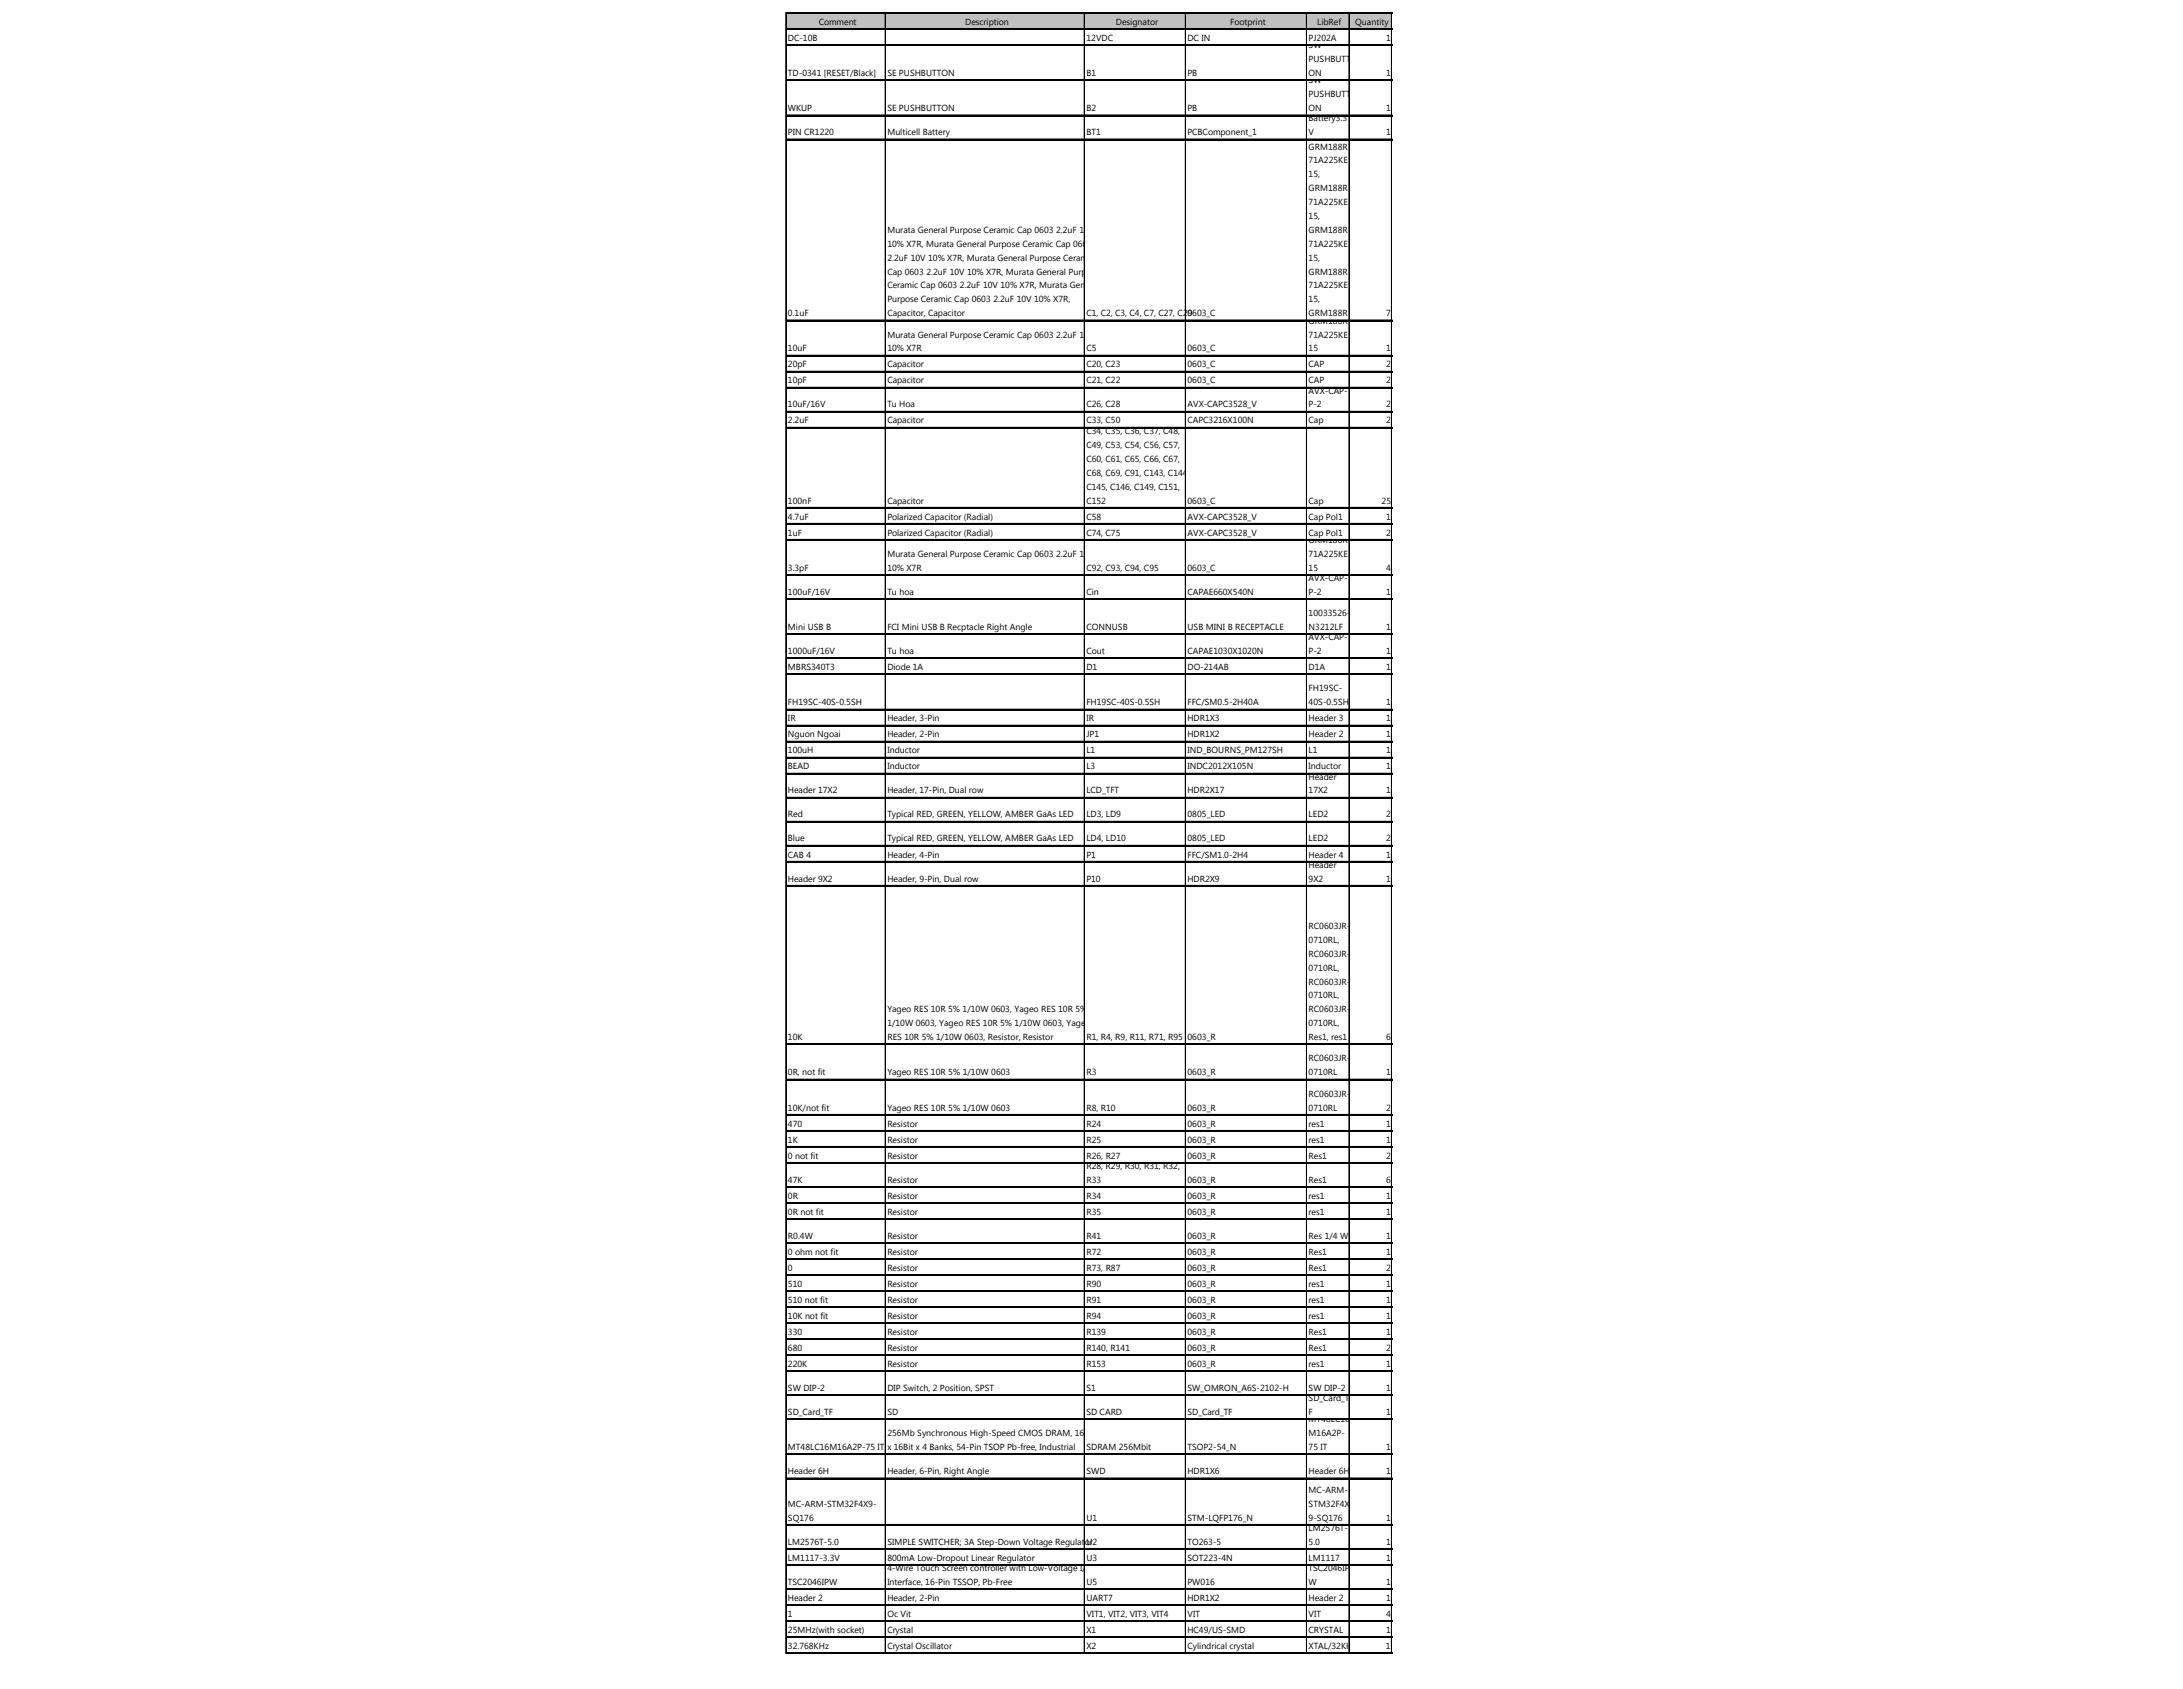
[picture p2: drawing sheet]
<svg xmlns="http://www.w3.org/2000/svg" width="279mm" height="216mm" viewBox="0 0 279 216" stroke-linecap="round" stroke-linejoin="round" font-family="sans-serif">
<defs><g id="words">
<g font-size="1.1">
<text x="100.7" y="5.2">DC-10B</text>
<text x="104.7" y="3.2">Comment</text>
<text x="123.4" y="3.2">Description</text>
<text x="138.9" y="5.2">12VDC</text>
<text x="142.6" y="3.2">Designator</text>
<text x="151.8" y="5.2">DC IN</text>
<text x="157.3" y="3.2">Footprint</text>
<text x="167.3" y="5.2">PJ202A</text>
<text x="168.4" y="3.2">LibRef</text>
<text x="173.2" y="3.2">Quantity</text>
<text x="177.2" y="5.2">1</text>
<text x="100.7" y="9.7">TD-0341 [RESET/Black]</text>
<text x="113.4" y="9.7">SE PUSHBUTTON</text>
<text x="138.9" y="9.7">B1</text>
<text x="151.8" y="9.7">PB</text>
<text x="167.3" y="6.2">SW</text>
<text x="167.3" y="7.9">PUSHBUTT</text>
<text x="167.3" y="9.7">ON</text>
<text x="167.3" y="10.7">SW</text>
<text x="177.2" y="9.7">1</text>
<text x="100.7" y="14.2">WKUP</text>
<text x="100.7" y="17.3">PIN CR1220</text>
<text x="113.4" y="14.2">SE PUSHBUTTON</text>
<text x="113.4" y="17.3">Multicell Battery</text>
<text x="138.9" y="14.2">B2</text>
<text x="138.9" y="17.3">BT1</text>
<text x="151.8" y="14.2">PB</text>
<text x="151.8" y="17.3">PCBComponent_1</text>
<text x="167.3" y="12.4">PUSHBUTT</text>
<text x="167.3" y="14.2">ON</text>
<text x="167.3" y="15.5">Battery3.3</text>
<text x="167.3" y="17.3">V</text>
<text x="177.2" y="14.2">1</text>
<text x="177.2" y="17.3">1</text>
<text x="167.3" y="19.1">GRM188R</text>
<text x="167.3" y="20.9">71A225KE</text>
<text x="167.3" y="22.7">15,</text>
<text x="113.4" y="29.8">Murata General Purpose Ceramic Cap 0603 2.2uF 10V</text>
<text x="167.3" y="24.4">GRM188R</text>
<text x="167.3" y="26.2">71A225KE</text>
<text x="167.3" y="28">15,</text>
<text x="167.3" y="29.8">GRM188R</text>
<text x="113.4" y="31.5">10% X7R, Murata General Purpose Ceramic Cap 0603</text>
<text x="113.4" y="33.3">2.2uF 10V 10% X7R, Murata General Purpose Ceramic</text>
<text x="113.4" y="35.1">Cap 0603 2.2uF 10V 10% X7R, Murata General Purp</text>
<text x="167.3" y="31.5">71A225KE</text>
<text x="167.3" y="33.3">15,</text>
<text x="167.3" y="35.1">GRM188R</text>
<text x="100.7" y="40.4">0.1uF</text>
<text x="113.4" y="36.9">Ceramic Cap 0603 2.2uF 10V 10% X7R, Murata General</text>
<text x="113.4" y="38.6">Purpose Ceramic Cap 0603 2.2uF 10V 10% X7R,</text>
<text x="113.4" y="40.4">Capacitor, Capacitor</text>
<text x="138.9" y="40.4">C1, C2, C3, C4, C7, C27, C29</text>
<text x="151.8" y="40.4">0603_C</text>
<text x="167.3" y="36.9">71A225KE</text>
<text x="167.3" y="38.6">15,</text>
<text x="167.3" y="40.4">GRM188R</text>
<text x="167.3" y="41.4">GRM188R</text>
<text x="177.2" y="40.4">7</text>
<text x="100.7" y="44.9">10uF</text>
<text x="100.7" y="47">20pF</text>
<text x="113.4" y="43.1">Murata General Purpose Ceramic Cap 0603 2.2uF 10V</text>
<text x="113.4" y="44.9">10% X7R</text>
<text x="113.4" y="47">Capacitor</text>
<text x="138.9" y="44.9">C5</text>
<text x="138.9" y="47">C20, C23</text>
<text x="151.8" y="44.9">0603_C</text>
<text x="151.8" y="47">0603_C</text>
<text x="167.3" y="43.1">71A225KE</text>
<text x="167.3" y="44.9">15</text>
<text x="167.3" y="47">CAP</text>
<text x="177.2" y="44.9">1</text>
<text x="177.2" y="47">2</text>
<text x="100.7" y="49">10pF</text>
<text x="100.7" y="52.1">10uF/16V</text>
<text x="113.4" y="49">Capacitor</text>
<text x="113.4" y="52.1">Tu Hoa</text>
<text x="138.9" y="49">C21, C22</text>
<text x="138.9" y="52.1">C26, C28</text>
<text x="151.8" y="49">0603_C</text>
<text x="151.8" y="52.1">AVX-CAPC3528_V</text>
<text x="167.3" y="49">CAP</text>
<text x="167.3" y="50.3">AVX-CAP-</text>
<text x="167.3" y="52.1">P-2</text>
<text x="177.2" y="49">2</text>
<text x="177.2" y="52.1">2</text>
<text x="100.7" y="54.1">2.2uF</text>
<text x="113.4" y="54.1">Capacitor</text>
<text x="138.9" y="54.1">C33, C50</text>
<text x="138.9" y="55.5">C34, C35, C36, C37, C48,</text>
<text x="138.9" y="57.3">C49, C53, C54, C56, C57,</text>
<text x="138.9" y="59">C60, C61, C65, C66, C67,</text>
<text x="151.8" y="54.1">CAPC3216X100N</text>
<text x="167.3" y="54.1">Cap</text>
<text x="177.2" y="54.1">2</text>
<text x="100.7" y="64.4">100nF</text>
<text x="113.4" y="64.4">Capacitor</text>
<text x="138.9" y="60.8">C68, C69, C91, C143, C144,</text>
<text x="138.9" y="62.6">C145, C146, C149, C151,</text>
<text x="138.9" y="64.4">C152</text>
<text x="151.8" y="64.4">0603_C</text>
<text x="167.3" y="64.4">Cap</text>
<text x="176.6" y="64.4">25</text>
<text x="100.7" y="66.4">4.7uF</text>
<text x="100.7" y="68.5">1uF</text>
<text x="113.4" y="66.4">Polarized Capacitor (Radial)</text>
<text x="113.4" y="68.5">Polarized Capacitor (Radial)</text>
<text x="113.4" y="71.2">Murata General Purpose Ceramic Cap 0603 2.2uF 10V</text>
<text x="138.9" y="66.4">C58</text>
<text x="138.9" y="68.5">C74, C75</text>
<text x="151.8" y="66.4">AVX-CAPC3528_V</text>
<text x="151.8" y="68.5">AVX-CAPC3528_V</text>
<text x="167.3" y="66.4">Cap Pol1</text>
<text x="167.3" y="68.5">Cap Pol1</text>
<text x="167.3" y="69.4">GRM188R</text>
<text x="167.3" y="71.2">71A225KE</text>
<text x="177.2" y="66.4">1</text>
<text x="177.2" y="68.5">2</text>
<text x="100.7" y="73">3.3pF</text>
<text x="100.7" y="76">100uF/16V</text>
<text x="113.4" y="73">10% X7R</text>
<text x="113.4" y="76">Tu hoa</text>
<text x="138.9" y="73">C92, C93, C94, C95</text>
<text x="138.9" y="76">Cin</text>
<text x="151.8" y="73">0603_C</text>
<text x="151.8" y="76">CAPAE660X540N</text>
<text x="167.3" y="73">15</text>
<text x="167.3" y="74.3">AVX-CAP-</text>
<text x="167.3" y="76">P-2</text>
<text x="177.2" y="73">4</text>
<text x="177.2" y="76">1</text>
<text x="100.7" y="80.5">Mini USB B</text>
<text x="100.7" y="83.6">1000uF/16V</text>
<text x="113.4" y="80.5">FCI Mini USB B Recptacle Right Angle</text>
<text x="113.4" y="83.6">Tu hoa</text>
<text x="138.9" y="80.5">CONNUSB</text>
<text x="138.9" y="83.6">Cout</text>
<text x="151.8" y="80.5">USB MINI B RECEPTACLE</text>
<text x="151.8" y="83.6">CAPAE1030X1020N</text>
<text x="167.3" y="78.8">10033526-</text>
<text x="167.3" y="80.5">N3212LF</text>
<text x="167.3" y="81.8">AVX-CAP-</text>
<text x="167.3" y="83.6">P-2</text>
<text x="177.2" y="80.5">1</text>
<text x="177.2" y="83.6">1</text>
<text x="100.7" y="85.7">MBRS340T3</text>
<text x="113.4" y="85.7">Diode 1A</text>
<text x="138.9" y="85.7">D1</text>
<text x="151.8" y="85.7">DO-214AB</text>
<text x="167.3" y="85.7">D1A</text>
<text x="167.3" y="88.4">FH19SC-</text>
<text x="177.2" y="85.7">1</text>
<text x="100.7" y="90.2">FH19SC-40S-0.5SH</text>
<text x="100.7" y="92.2">IR</text>
<text x="100.7" y="94.3">Nguon Ngoai</text>
<text x="113.4" y="92.2">Header, 3-Pin</text>
<text x="113.4" y="94.3">Header, 2-Pin</text>
<text x="138.9" y="90.2">FH19SC-40S-0.5SH</text>
<text x="138.9" y="92.2">IR</text>
<text x="138.9" y="94.3">JP1</text>
<text x="151.8" y="90.2">FFC/SM0.5-2H40A</text>
<text x="151.8" y="92.2">HDR1X3</text>
<text x="151.8" y="94.3">HDR1X2</text>
<text x="167.3" y="90.2">40S-0.5SH</text>
<text x="167.3" y="92.2">Header 3</text>
<text x="167.3" y="94.3">Header 2</text>
<text x="177.2" y="90.2">1</text>
<text x="177.2" y="92.2">1</text>
<text x="177.2" y="94.3">1</text>
<text x="100.7" y="96.3">100uH</text>
<text x="100.7" y="98.4">BEAD</text>
<text x="100.7" y="101.4">Header 17X2</text>
<text x="113.4" y="96.3">Inductor</text>
<text x="113.4" y="98.4">Inductor</text>
<text x="113.4" y="101.4">Header, 17-Pin, Dual row</text>
<text x="138.9" y="96.3">L1</text>
<text x="138.9" y="98.4">L3</text>
<text x="138.9" y="101.4">LCD_TFT</text>
<text x="151.8" y="96.3">IND_BOURNS_PM127SH</text>
<text x="151.8" y="98.4">INDC2012X105N</text>
<text x="151.8" y="101.4">HDR2X17</text>
<text x="167.3" y="96.3">L1</text>
<text x="167.3" y="98.4">Inductor</text>
<text x="167.3" y="99.6">Header</text>
<text x="167.3" y="101.4">17X2</text>
<text x="177.2" y="96.3">1</text>
<text x="177.2" y="98.4">1</text>
<text x="177.2" y="101.4">1</text>
<text x="100.7" y="104.5">Red</text>
<text x="100.7" y="107.6">Blue</text>
<text x="113.4" y="104.5">Typical RED, GREEN, YELLOW, AMBER GaAs LED</text>
<text x="113.4" y="107.6">Typical RED, GREEN, YELLOW, AMBER GaAs LED</text>
<text x="138.9" y="104.5">LD3, LD9</text>
<text x="138.9" y="107.6">LD4, LD10</text>
<text x="151.8" y="104.5">0805_LED</text>
<text x="151.8" y="107.6">0805_LED</text>
<text x="167.3" y="104.5">LED2</text>
<text x="167.3" y="107.6">LED2</text>
<text x="177.2" y="104.5">2</text>
<text x="177.2" y="107.6">2</text>
<text x="100.7" y="109.6">CAB 4</text>
<text x="100.7" y="112.7">Header 9X2</text>
<text x="113.4" y="109.6">Header, 4-Pin</text>
<text x="113.4" y="112.7">Header, 9-Pin, Dual row</text>
<text x="138.9" y="109.6">P1</text>
<text x="138.9" y="112.7">P10</text>
<text x="151.8" y="109.6">FFC/SM1.0-2H4</text>
<text x="151.8" y="112.7">HDR2X9</text>
<text x="167.3" y="109.6">Header 4</text>
<text x="167.3" y="110.9">Header</text>
<text x="167.3" y="112.7">9X2</text>
<text x="177.2" y="109.6">1</text>
<text x="177.2" y="112.7">1</text>
<text x="167.3" y="118.8">RC0603JR-</text>
<text x="167.3" y="120.5">0710RL,</text>
<text x="167.3" y="122.3">RC0603JR-</text>
<text x="167.3" y="124.1">0710RL,</text>
<text x="167.3" y="125.9">RC0603JR-</text>
<text x="113.4" y="129.4">Yageo RES 10R 5% 1/10W 0603, Yageo RES 10R 5%</text>
<text x="113.4" y="131.2">1/10W 0603, Yageo RES 10R 5% 1/10W 0603, Yageo</text>
<text x="167.3" y="127.6">0710RL,</text>
<text x="167.3" y="129.4">RC0603JR-</text>
<text x="167.3" y="131.2">0710RL,</text>
<text x="100.7" y="133">10K</text>
<text x="100.7" y="137.5">0R, not fit</text>
<text x="113.4" y="133">RES 10R 5% 1/10W 0603, Resistor, Resistor</text>
<text x="113.4" y="137.5">Yageo RES 10R 5% 1/10W 0603</text>
<text x="138.9" y="133">R1, R4, R9, R11, R71, R95</text>
<text x="138.9" y="137.5">R3</text>
<text x="151.8" y="133">0603_R</text>
<text x="151.8" y="137.5">0603_R</text>
<text x="167.3" y="133">Res1, res1</text>
<text x="167.3" y="135.7">RC0603JR-</text>
<text x="167.3" y="137.5">0710RL</text>
<text x="177.2" y="133">6</text>
<text x="177.2" y="137.5">1</text>
<text x="100.7" y="142">10K/not fit</text>
<text x="113.4" y="142">Yageo RES 10R 5% 1/10W 0603</text>
<text x="138.9" y="142">R8, R10</text>
<text x="151.8" y="142">0603_R</text>
<text x="167.3" y="140.2">RC0603JR-</text>
<text x="167.3" y="142">0710RL</text>
<text x="177.2" y="142">2</text>
<text x="100.7" y="144">470</text>
<text x="100.7" y="146.1">1K</text>
<text x="100.7" y="148.1">0 not fit</text>
<text x="113.4" y="144">Resistor</text>
<text x="113.4" y="146.1">Resistor</text>
<text x="113.4" y="148.1">Resistor</text>
<text x="138.9" y="144">R24</text>
<text x="138.9" y="146.1">R25</text>
<text x="138.9" y="148.1">R26, R27</text>
<text x="138.9" y="149.4">R28, R29, R30, R31, R32,</text>
<text x="151.8" y="144">0603_R</text>
<text x="151.8" y="146.1">0603_R</text>
<text x="151.8" y="148.1">0603_R</text>
<text x="167.3" y="144">res1</text>
<text x="167.3" y="146.1">res1</text>
<text x="167.3" y="148.1">Res1</text>
<text x="177.2" y="144">1</text>
<text x="177.2" y="146.1">1</text>
<text x="177.2" y="148.1">2</text>
<text x="100.7" y="151.2">47K</text>
<text x="100.7" y="153.2">0R</text>
<text x="100.7" y="155.3">0R not fit</text>
<text x="113.4" y="151.2">Resistor</text>
<text x="113.4" y="153.2">Resistor</text>
<text x="113.4" y="155.3">Resistor</text>
<text x="138.9" y="151.2">R33</text>
<text x="138.9" y="153.2">R34</text>
<text x="138.9" y="155.3">R35</text>
<text x="151.8" y="151.2">0603_R</text>
<text x="151.8" y="153.2">0603_R</text>
<text x="151.8" y="155.3">0603_R</text>
<text x="167.3" y="151.2">Res1</text>
<text x="167.3" y="153.2">res1</text>
<text x="167.3" y="155.3">res1</text>
<text x="177.2" y="151.2">6</text>
<text x="177.2" y="153.2">1</text>
<text x="177.2" y="155.3">1</text>
<text x="100.7" y="158.3">R0.4W</text>
<text x="100.7" y="160.4">0 ohm not fit</text>
<text x="113.4" y="158.3">Resistor</text>
<text x="113.4" y="160.4">Resistor</text>
<text x="138.9" y="158.3">R41</text>
<text x="138.9" y="160.4">R72</text>
<text x="151.8" y="158.3">0603_R</text>
<text x="151.8" y="160.4">0603_R</text>
<text x="167.3" y="158.3">Res 1/4 W</text>
<text x="167.3" y="160.4">Res1</text>
<text x="177.2" y="158.3">1</text>
<text x="177.2" y="160.4">1</text>
<text x="100.7" y="162.4">0</text>
<text x="100.7" y="164.5">510</text>
<text x="100.7" y="166.5">510 not fit</text>
<text x="113.4" y="162.4">Resistor</text>
<text x="113.4" y="164.5">Resistor</text>
<text x="113.4" y="166.5">Resistor</text>
<text x="138.9" y="162.4">R73, R87</text>
<text x="138.9" y="164.5">R90</text>
<text x="138.9" y="166.5">R91</text>
<text x="151.8" y="162.4">0603_R</text>
<text x="151.8" y="164.5">0603_R</text>
<text x="151.8" y="166.5">0603_R</text>
<text x="167.3" y="162.4">Res1</text>
<text x="167.3" y="164.5">res1</text>
<text x="167.3" y="166.5">res1</text>
<text x="177.2" y="162.4">2</text>
<text x="177.2" y="164.5">1</text>
<text x="177.2" y="166.5">1</text>
<text x="100.7" y="168.6">10K not fit</text>
<text x="100.7" y="170.6">330</text>
<text x="100.7" y="172.7">680</text>
<text x="113.4" y="168.6">Resistor</text>
<text x="113.4" y="170.6">Resistor</text>
<text x="113.4" y="172.7">Resistor</text>
<text x="138.9" y="168.6">R94</text>
<text x="138.9" y="170.6">R139</text>
<text x="138.9" y="172.7">R140, R141</text>
<text x="151.8" y="168.6">0603_R</text>
<text x="151.8" y="170.6">0603_R</text>
<text x="151.8" y="172.7">0603_R</text>
<text x="167.3" y="168.6">res1</text>
<text x="167.3" y="170.6">Res1</text>
<text x="167.3" y="172.7">Res1</text>
<text x="177.2" y="168.6">1</text>
<text x="177.2" y="170.6">1</text>
<text x="177.2" y="172.7">2</text>
<text x="100.7" y="174.7">220K</text>
<text x="100.7" y="177.8">SW DIP-2</text>
<text x="113.4" y="174.7">Resistor</text>
<text x="113.4" y="177.8">DIP Switch, 2 Position, SPST</text>
<text x="138.9" y="174.7">R153</text>
<text x="138.9" y="177.8">S1</text>
<text x="151.8" y="174.7">0603_R</text>
<text x="151.8" y="177.8">SW_OMRON_A6S-2102-H</text>
<text x="167.3" y="174.7">res1</text>
<text x="167.3" y="177.8">SW DIP-2</text>
<text x="167.3" y="179.1">SD_Card_T</text>
<text x="177.2" y="174.7">1</text>
<text x="177.2" y="177.8">1</text>
<text x="100.7" y="180.9">SD_Card_TF</text>
<text x="100.7" y="185.4">MT48LC16M16A2P-75 IT</text>
<text x="113.4" y="180.9">SD</text>
<text x="113.4" y="183.6">256Mb Synchronous High-Speed CMOS DRAM, 16Mb</text>
<text x="113.4" y="185.4">x 16Bit x 4 Banks, 54-Pin TSOP Pb-free, Industrial</text>
<text x="138.9" y="180.9">SD CARD</text>
<text x="138.9" y="185.4">SDRAM 256Mbit</text>
<text x="151.8" y="180.9">SD_Card_TF</text>
<text x="151.8" y="185.4">TSOP2-54_N</text>
<text x="167.3" y="180.9">F</text>
<text x="167.3" y="181.8">MT48LC16</text>
<text x="167.3" y="183.6">M16A2P-</text>
<text x="167.3" y="185.4">75 IT</text>
<text x="177.2" y="180.9">1</text>
<text x="177.2" y="185.4">1</text>
<text x="100.7" y="188.4">Header 6H</text>
<text x="113.4" y="188.4">Header, 6-Pin, Right Angle</text>
<text x="138.9" y="188.4">SWD</text>
<text x="151.8" y="188.4">HDR1X6</text>
<text x="167.3" y="188.4">Header 6H</text>
<text x="167.3" y="190.8">MC-ARM-</text>
<text x="177.2" y="188.4">1</text>
<text x="100.7" y="192.6">MC-ARM-STM32F4X9-</text>
<text x="100.7" y="194.4">SQ176</text>
<text x="100.7" y="197.4">LM2576T-5.0</text>
<text x="113.4" y="197.4">SIMPLE SWITCHER; 3A Step-Down Voltage RegulatoU2</text>
<text x="138.9" y="194.4">U1</text>
<text x="139.3" y="197.4">r</text>
<text x="151.8" y="194.4">STM-LQFP176_N</text>
<text x="151.8" y="197.4">TO263-5</text>
<text x="167.3" y="192.6">STM32F4X</text>
<text x="167.3" y="194.4">9-SQ176</text>
<text x="167.3" y="195.7">LM2576T-</text>
<text x="167.3" y="197.4">5.0</text>
<text x="177.2" y="194.4">1</text>
<text x="177.2" y="197.4">1</text>
<text x="100.7" y="199.5">LM1117-3.3V</text>
<text x="100.7" y="202.6">TSC2046IPW</text>
<text x="113.4" y="199.5">800mA Low-Dropout Linear Regulator</text>
<text x="113.4" y="200.8">4-Wire Touch Screen controller with Low-Voltage I/O</text>
<text x="113.4" y="202.6">Interface, 16-Pin TSSOP, Pb-Free</text>
<text x="138.9" y="199.5">U3</text>
<text x="138.9" y="202.6">U5</text>
<text x="151.8" y="199.5">SOT223-4N</text>
<text x="151.8" y="202.6">PW016</text>
<text x="167.3" y="199.5">LM1117</text>
<text x="167.3" y="200.8">TSC2046IP</text>
<text x="167.3" y="202.6">W</text>
<text x="177.2" y="199.5">1</text>
<text x="177.2" y="202.6">1</text>
<text x="100.7" y="204.6">Header 2</text>
<text x="100.7" y="206.7">1</text>
<text x="100.7" y="208.7">25MHz(with socket)</text>
<text x="113.4" y="204.6">Header, 2-Pin</text>
<text x="113.4" y="206.7">Oc Vit</text>
<text x="113.4" y="208.7">Crystal</text>
<text x="138.9" y="204.6">UART7</text>
<text x="138.9" y="206.7">VIT1, VIT2, VIT3, VIT4</text>
<text x="138.9" y="208.7">X1</text>
<text x="151.8" y="204.6">HDR1X2</text>
<text x="151.8" y="206.7">VIT</text>
<text x="151.8" y="208.7">HC49/US-SMD</text>
<text x="167.3" y="204.6">Header 2</text>
<text x="167.3" y="206.7">VIT</text>
<text x="167.3" y="208.7">CRYSTAL</text>
<text x="177.2" y="204.6">1</text>
<text x="177.2" y="206.7">4</text>
<text x="177.2" y="208.7">1</text>
<text x="100.7" y="210.8">32.768KHz</text>
<text x="113.4" y="210.8">Crystal Oscillator</text>
<text x="138.9" y="210.8">X2</text>
<text x="151.8" y="210.8">Cylindrical crystal</text>
<text x="167.3" y="210.8">XTAL/32KH</text>
<text x="177.1" y="210.8">1</text>
</g>
</g></defs>
<path d="M100.5 1.7h77.5v2h-77.5z" fill="#c0c0c0"/>
<g fill="none" stroke="#000" stroke-width=".13">
<path d="M100.4 1.6v209.8M100.5 1.6v209.8M100.6 1.6h77.4M100.6 3.6h77.4M100.6 5.7h77.4M100.6 10.2h77.4M100.6 14.7h77.4M100.6 17.8h77.4M113.1 1.7v209.7M113.2 1.7v209.7M138.6 1.7v209.7M138.7 1.7v209.7"/>
<path d="M151.5 1.7v209.7M151.6 1.7v209.7M167 1.7v209.7M167.1 1.7v209.7M172.4 1.7v209.7M172.5 1.7v209.7M177.9 1.7v209.7M100.6 40.9h77.4M100.6 45.4h77.4M100.6 47.5h77.4M100.6 49.5h77.4M100.6 52.6h77.4"/>
<path d="M100.6 54.6h77.4M100.6 64.9h77.4M100.6 66.9h77.4M100.6 69h77.4M100.6 73.5h77.4M100.6 76.5h77.4M100.6 81h77.4M100.6 84.1h77.4M100.6 86.1h77.4M100.6 90.7h77.4M100.6 92.7h77.4M100.6 94.7h77.4"/>
<path d="M100.6 96.8h77.4M100.6 98.8h77.4M100.6 101.9h77.4M100.6 105h77.4M100.6 108.1h77.4M100.6 110.1h77.4M100.6 113.2h77.4M100.6 133.4h77.4M100.6 137.9h77.4M100.6 142.5h77.4M100.6 144.5h77.4M100.6 146.5h77.4"/>
<path d="M100.6 148.6h77.4M100.6 151.7h77.4M100.6 153.7h77.4M100.6 155.8h77.4M100.6 158.8h77.4M100.6 160.9h77.4M100.6 162.9h77.4M100.6 165h77.4M100.6 167h77.4M100.6 169.1h77.4M100.6 171.1h77.4M100.6 173.2h77.4"/>
<path d="M100.6 175.2h77.4M100.6 178.3h77.4M100.6 181.4h77.4M100.6 185.9h77.4M100.6 188.9h77.4M100.6 194.9h77.4M100.6 197.9h77.4M100.6 200h77.4M100.6 203.1h77.4M100.6 205.1h77.4M100.6 207.1h77.4M100.6 209.2h77.4"/>
<path d="M100.6 211.2h77.4"/>
</g>
<g fill="none" stroke="#000" stroke-width=".14">
<path d="M100.6 1.7h77.4M100.6 3.7h77.4M100.6 5.8h77.4M100.6 10.3h77.4M100.6 14.8h77.4M100.6 17.8h77.4M100.6 41h77.4M100.6 45.5h77.4M100.6 47.5h77.4M100.6 49.6h77.4M100.6 52.6h77.4M100.6 54.7h77.4"/>
<path d="M100.6 64.9h77.4M100.6 67h77.4M100.6 69h77.4M100.6 73.5h77.4M100.6 76.6h77.4M100.6 81.1h77.4M100.6 84.2h77.4M100.6 86.2h77.4M100.6 90.7h77.4M100.6 92.8h77.4M100.6 94.8h77.4M100.6 96.9h77.4"/>
<path d="M100.6 98.9h77.4M100.6 102h77.4M100.6 105.1h77.4M100.6 108.1h77.4M100.6 110.2h77.4M100.6 113.2h77.4M100.6 133.5h77.4M100.6 138h77.4M100.6 142.5h77.4M100.6 144.6h77.4M100.6 146.6h77.4M100.6 148.7h77.4"/>
<path d="M100.6 151.7h77.4M100.6 153.8h77.4M100.6 155.8h77.4M100.6 158.9h77.4M100.6 160.9h77.4M100.6 163h77.4M100.6 165h77.4M100.6 167.1h77.4M100.6 169.1h77.4M100.6 171.2h77.4M100.6 173.2h77.4M100.6 175.3h77.4"/>
<path d="M100.6 178.3h77.4M100.6 181.4h77.4M100.6 185.9h77.4M100.6 189h77.4M100.6 194.9h77.4M100.6 198h77.4M100.6 200.1h77.4M100.6 203.1h77.4M100.6 205.2h77.4M100.6 207.2h77.4M100.6 209.3h77.4M100.6 211.3h77.4"/>
</g>
<use href="#words"/>
</svg>
